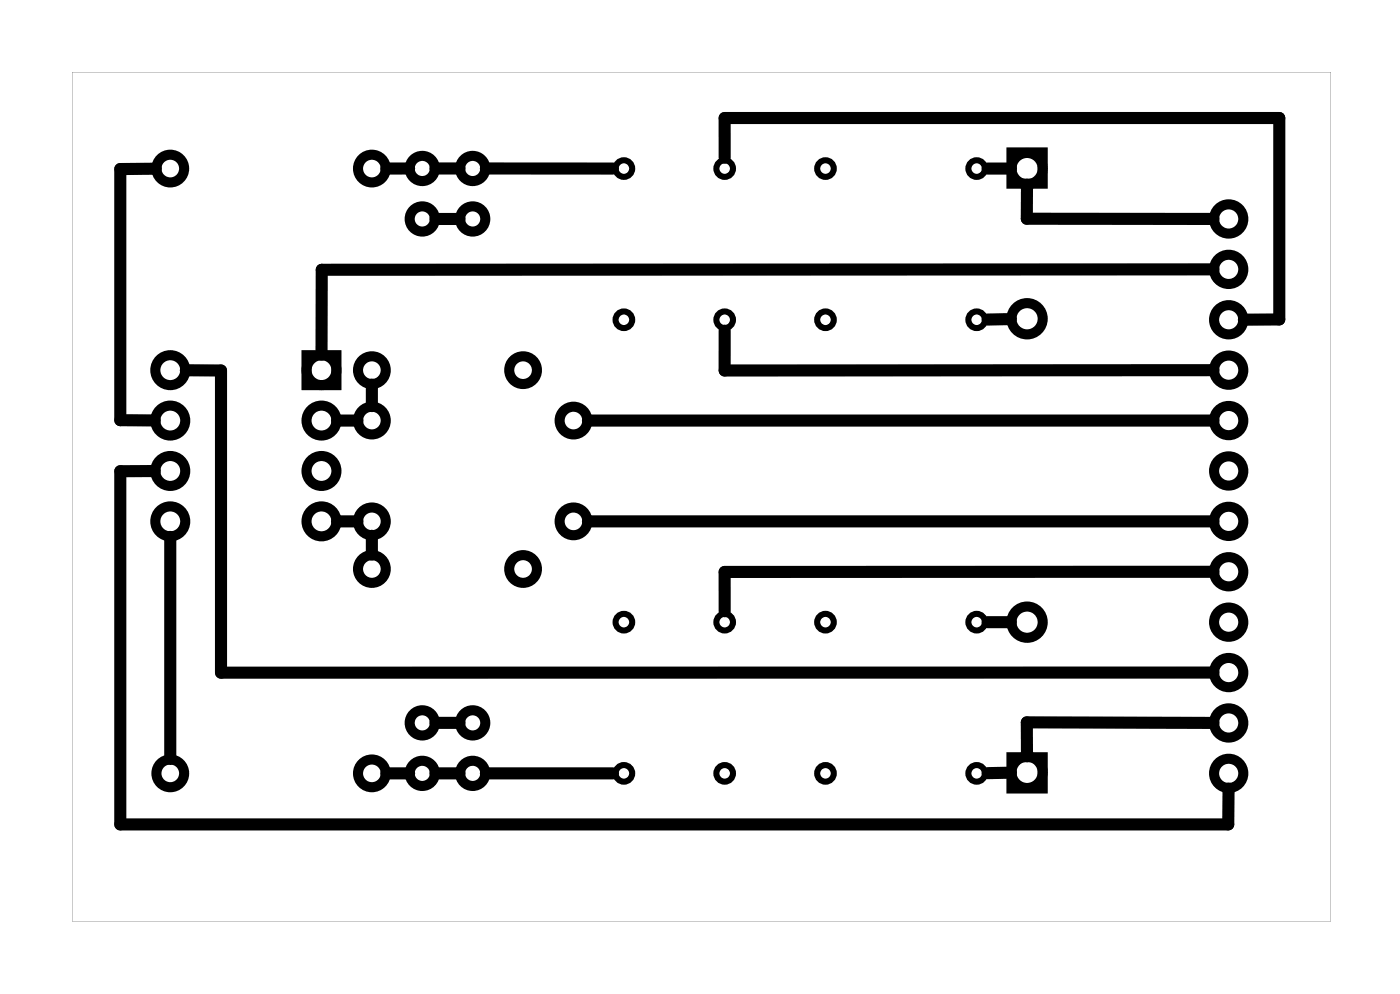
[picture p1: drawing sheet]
<svg xmlns="http://www.w3.org/2000/svg" width="71mm" height="50mm" viewBox="0 0 71 50" stroke-linecap="round" stroke-linejoin="round" font-family="sans-serif">
<path d="M3.6 3.6v42.8h63.5v-42.8zM3.6 3.6h63.5v42.8h-63.5z" fill="#000"/>
<g fill="none" stroke="#000" stroke-width=".51">
<path d="M15.4 17.9h1.6v1.5h-1.6zM51 7.7h1.5v1.6h-1.5zM51 38.2h1.5v1.5h-1.5z"/>
<circle cx="8.6" cy="8.5" r=".7"/>
<circle cx="8.6" cy="18.7" r=".75"/>
<circle cx="16.2" cy="18.7" r=".75"/>
<circle cx="18.7" cy="18.7" r=".7"/>
<circle cx="18.7" cy="8.5" r=".7"/>
<circle cx="21.3" cy="8.5" r=".64"/>
<circle cx="21.3" cy="11" r=".64"/>
<circle cx="23.8" cy="8.5" r=".64"/>
<circle cx="23.8" cy="11" r=".64"/>
<circle cx="26.4" cy="18.7" r=".7"/>
<circle cx="51.8" cy="16.1" r=".79"/>
<circle cx="51.8" cy="8.5" r=".79"/>
<circle cx="61.9" cy="16.1" r=".74"/>
<circle cx="61.9" cy="18.7" r=".74"/>
<circle cx="61.9" cy="11" r=".74"/>
<circle cx="61.9" cy="13.6" r=".74"/>
<circle cx="8.6" cy="39" r=".7"/>
<circle cx="8.6" cy="21.2" r=".75"/>
<circle cx="8.6" cy="23.7" r=".75"/>
<circle cx="8.6" cy="26.3" r=".75"/>
<circle cx="16.2" cy="21.2" r=".75"/>
<circle cx="16.2" cy="23.7" r=".75"/>
<circle cx="16.2" cy="26.3" r=".75"/>
<circle cx="18.7" cy="21.2" r=".7"/>
<circle cx="18.7" cy="26.3" r=".7"/>
<circle cx="18.7" cy="28.7" r=".7"/>
<circle cx="18.7" cy="39" r=".7"/>
<circle cx="21.3" cy="39" r=".64"/>
<circle cx="21.3" cy="36.4" r=".64"/>
<circle cx="23.8" cy="36.4" r=".64"/>
<circle cx="23.8" cy="39" r=".64"/>
<circle cx="26.4" cy="28.7" r=".7"/>
<circle cx="28.9" cy="21.2" r=".7"/>
<circle cx="28.9" cy="26.3" r=".7"/>
<circle cx="51.8" cy="38.9" r=".79"/>
<circle cx="51.8" cy="31.4" r=".79"/>
<circle cx="61.9" cy="23.7" r=".74"/>
<circle cx="61.9" cy="28.8" r=".74"/>
<circle cx="61.9" cy="26.3" r=".74"/>
<circle cx="61.9" cy="21.2" r=".74"/>
<circle cx="61.9" cy="31.4" r=".74"/>
<circle cx="61.9" cy="33.9" r=".74"/>
<circle cx="61.9" cy="36.4" r=".74"/>
<circle cx="61.9" cy="39" r=".74"/>
</g>
<g fill="none" stroke="#000" stroke-width=".3">
<circle cx="31.4" cy="16.1" r=".42"/>
<circle cx="31.4" cy="8.5" r=".42"/>
<circle cx="36.5" cy="8.5" r=".42"/>
<circle cx="36.5" cy="16.1" r=".42"/>
<circle cx="41.6" cy="8.5" r=".42"/>
<circle cx="41.6" cy="16.1" r=".42"/>
<circle cx="49.2" cy="8.5" r=".42"/>
<circle cx="49.2" cy="16.1" r=".42"/>
<circle cx="31.4" cy="39" r=".42"/>
<circle cx="31.4" cy="31.4" r=".42"/>
<circle cx="36.5" cy="31.4" r=".42"/>
<circle cx="36.5" cy="39" r=".42"/>
<circle cx="41.6" cy="31.4" r=".42"/>
<circle cx="41.6" cy="39" r=".42"/>
<circle cx="49.2" cy="39" r=".42"/>
<circle cx="49.2" cy="31.4" r=".42"/>
</g>
<g fill="none" stroke="#000" stroke-width=".61">
<path d="M7.9 8.5h-1.8v12.7h1.7M9.4 18.7h1.7v15.2h50.1M18.7 19.4v1.1M20.6 8.5h-1.1M21.9 11h1.3M21.9 8.5h1.3M24.5 8.5h6.4M36.5 16.7v2h24.7M36.5 7.9v-2h28v10.2h-1.8M49.8 8.5h1.1M50.9 16.1h-1.1M51.8 9.3l-.1 1.7h9.5"/>
<path d="M61.2 13.6h-45v4.3M7.8 23.7h-1.7v17.8h55.8v-1.8M8.6 27.1v11.1M17 26.3h1M17 21.2h1M18.7 27v.9M19.5 39h1.1M21.9 39h1.3M21.9 36.4h1.3M24.5 39h6.4M29.6 26.3h31.6M29.6 21.2h31.6"/>
<path d="M49.8 31.4h1.1M50.9 38.9l-1.1 .1M61.2 36.4h-9.5l.1 1.7M61.2 28.8h-24.7v2"/>
</g>
</svg>
